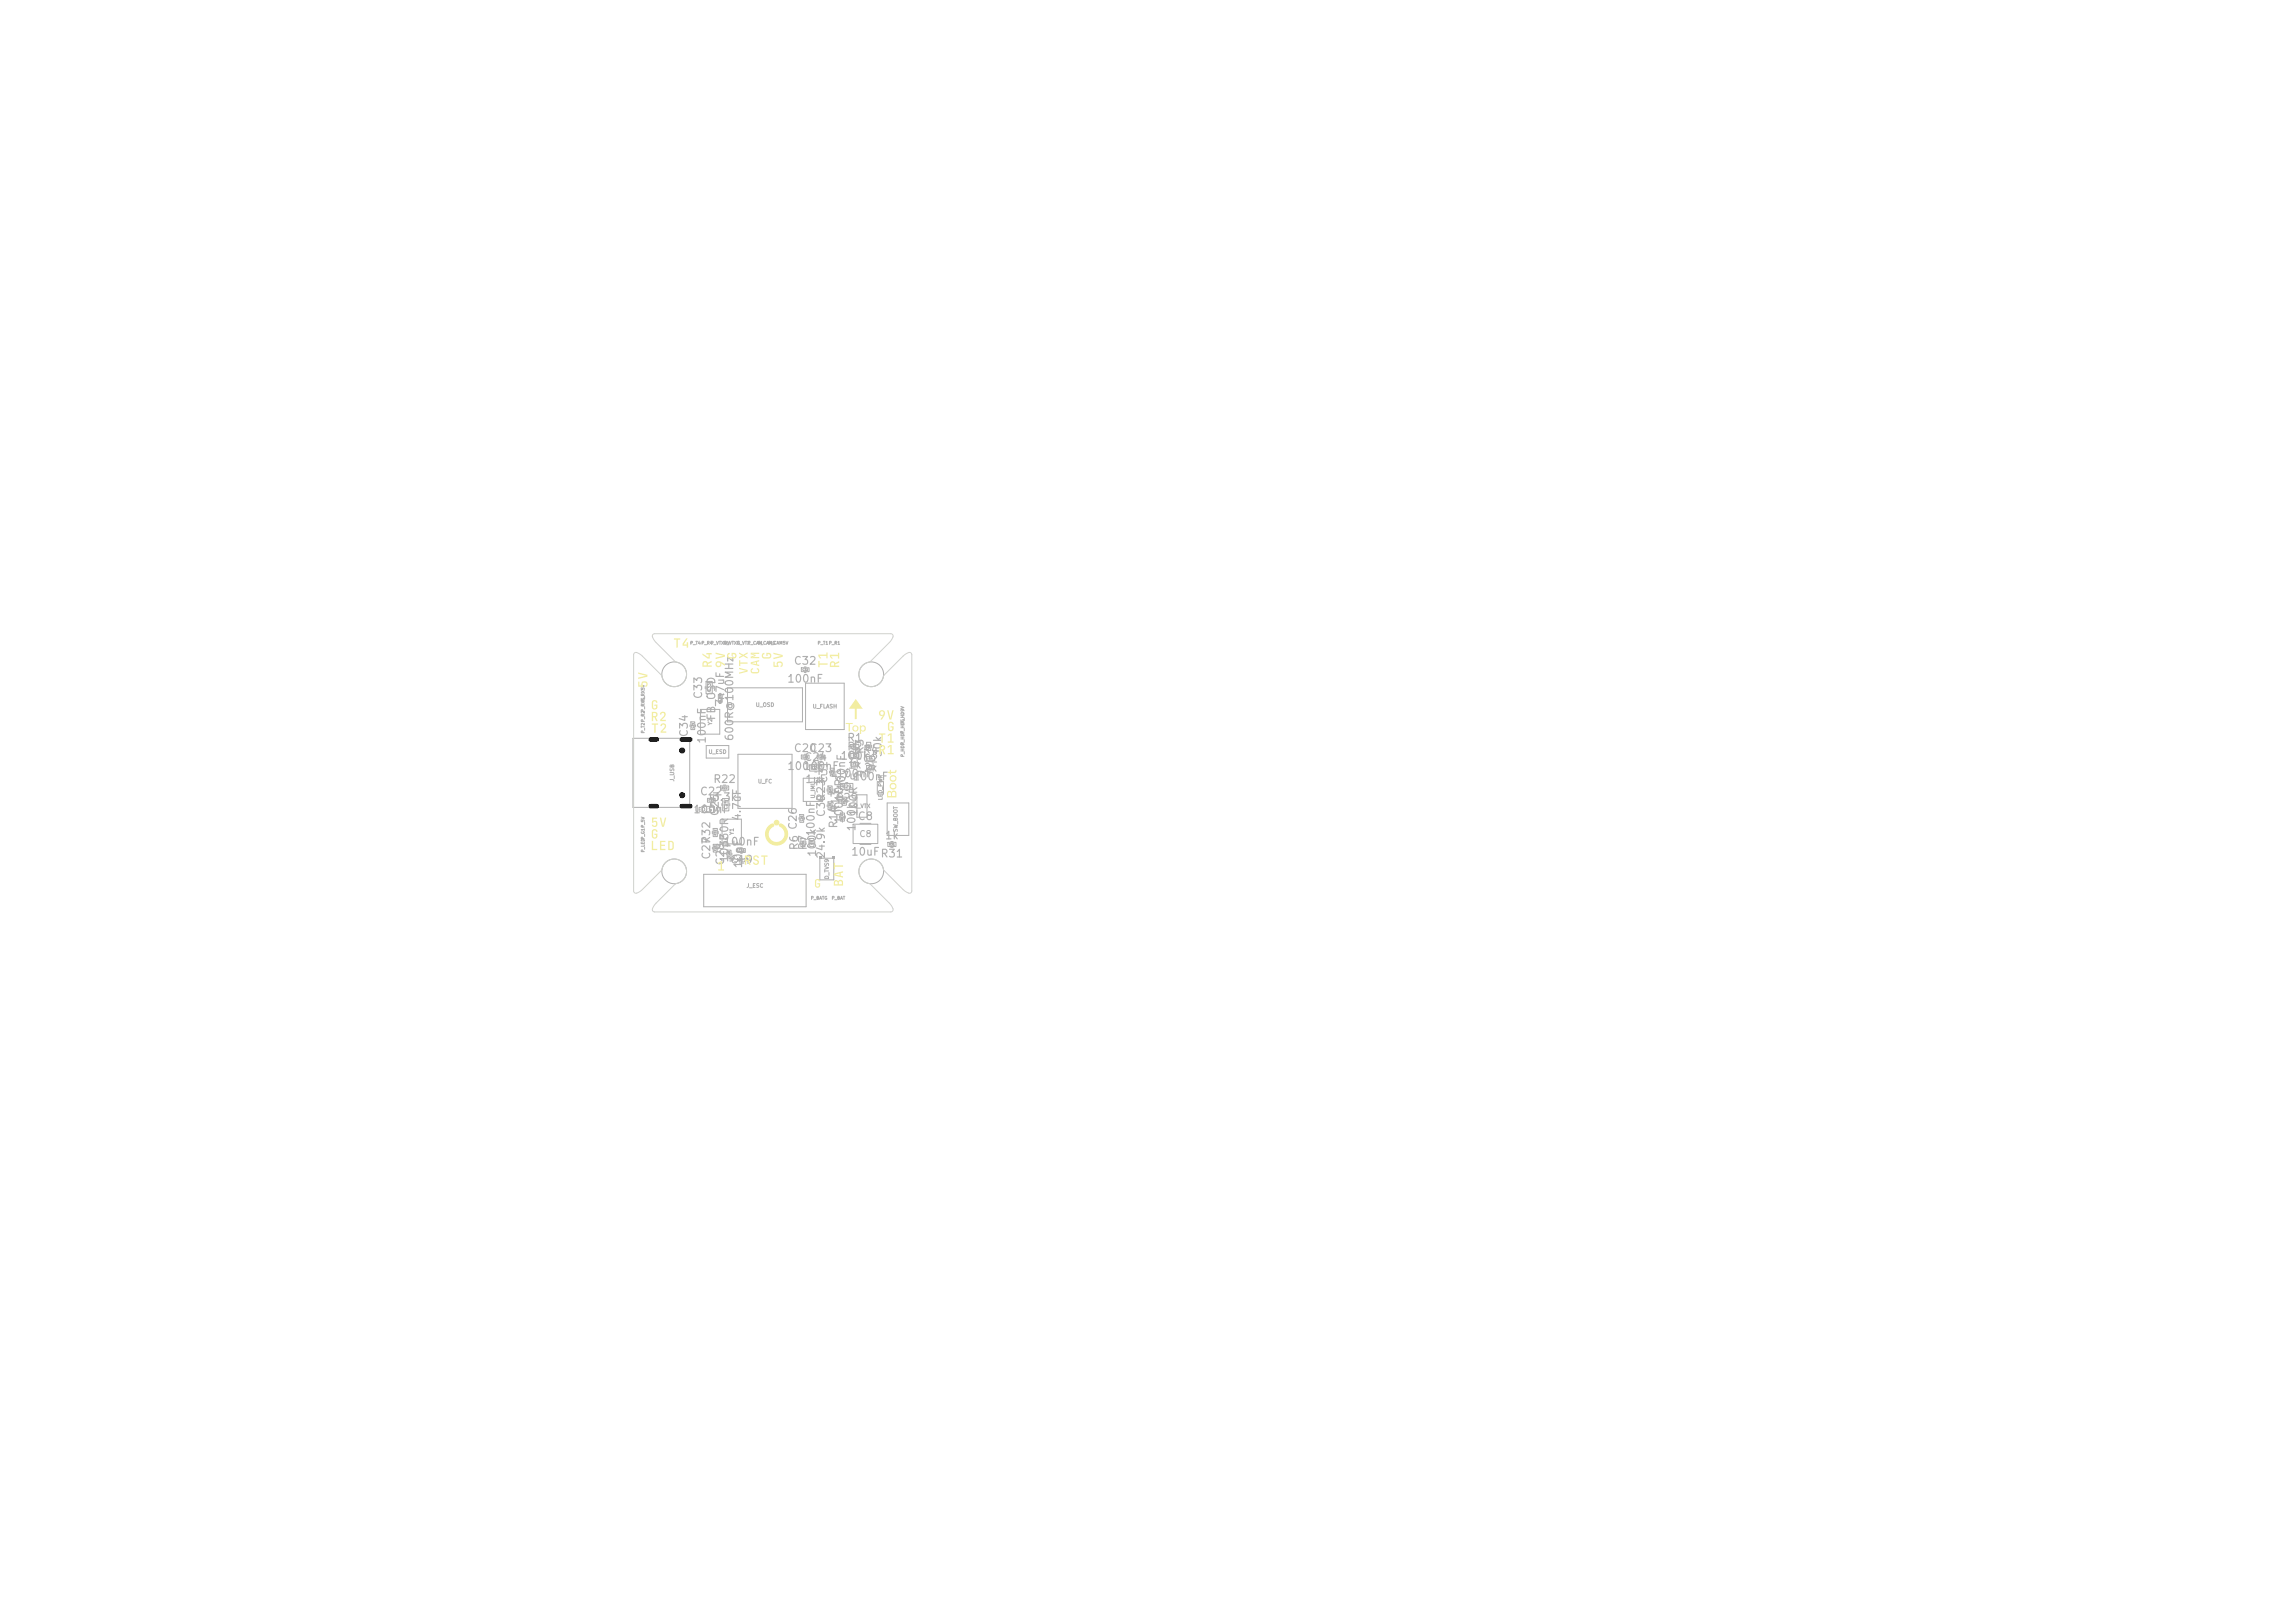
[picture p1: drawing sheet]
<svg xmlns="http://www.w3.org/2000/svg" width="297mm" height="210mm" viewBox="0 0 297 210" stroke-linecap="round" stroke-linejoin="round" font-family="sans-serif">
<defs><g id="words">
<g font-size="1" fill="#afafaf">
<text x="101.8" y="88.6">100nF</text>
<text x="102.7" y="86.3">C32</text>
<text x="89.3" y="95.5" transform="rotate(-90 89.3 95.5)">C34</text>
<text x="91.1" y="90.5" transform="rotate(-90 91.1 90.5)">C33</text>
<text x="92.8" y="93.3" transform="rotate(-90 92.8 93.3)">FB_OSD</text>
<text x="94" y="91.1" transform="rotate(-90 94 91.1)">4.7uF</text>
<text x="95.1" y="96" transform="rotate(-90 95.1 96)">600R@100MHz</text>
<text x="91.6" y="96.3" transform="rotate(-90 91.6 96.3)">100nF</text>
<text x="92.2" y="101.6">R22</text>
<text x="101.8" y="99.9">100nF</text>
<text x="102.7" y="97.6">C20</text>
<text x="103.8" y="99.9">100nF</text>
<text x="104" y="98.7">C24</text>
<text x="104.1" y="101.6">1uF</text>
<text x="104.7" y="97.6">C23</text>
<text x="107.3" y="101.5" transform="rotate(-90 107.3 101.5)">C31</text>
<text x="107.4" y="101.1">4.7uF</text>
<text x="108.2" y="100.8">100nF</text>
<text x="108.7" y="98.5">100k</text>
<text x="109.5" y="98.5">C1</text>
<text x="109.5" y="97.4">R2</text>
<text x="109.5" y="96.2">R1</text>
<text x="109.6" y="99.7">1k</text>
<text x="110.2" y="101.2">100nF</text>
<text x="111.6" y="98.9">C2</text>
<text x="111.6" y="97.8">R4</text>
<text x="111.7" y="100.1">2k</text>
<text x="112" y="97.7" transform="rotate(-90 112 97.7)">R3</text>
<text x="114.3" y="98" transform="rotate(-90 114.3 98)">30k</text>
<text x="89.6" y="105.5">100nF</text>
<text x="90.5" y="103.2">C22</text>
<text x="92.1" y="103.9">3.3k</text>
<text x="93.3" y="105.7" transform="rotate(-90 93.3 105.7)">C25</text>
<text x="96.1" y="106.3" transform="rotate(-90 96.1 106.3)">4.7uF</text>
<text x="107" y="105.8" transform="rotate(-90 107 105.8)">C30</text>
<text x="107" y="103.8" transform="rotate(-90 107 103.8)">R23</text>
<text x="108" y="104">C29</text>
<text x="108.6" y="107.3" transform="rotate(-90 108.6 107.3)">R14</text>
<text x="108.9" y="105.2" transform="rotate(-90 108.9 105.2)">R13</text>
<text x="109.3" y="106.7" transform="rotate(-90 109.3 106.7)">100nF</text>
<text x="109.3" y="103.8" transform="rotate(-90 109.3 103.8)">10R</text>
<text x="109.6" y="102.3" transform="rotate(-90 109.6 102.3)">100nF</text>
<text x="110.9" y="106.4">C8</text>
<text x="110.9" y="107.7" transform="rotate(-90 110.9 107.7)">100k</text>
<text x="111.2" y="105.7" transform="rotate(-90 111.2 105.7)">100R</text>
<text x="92.2" y="111.3" transform="rotate(-90 92.2 111.3)">C27</text>
<text x="92.2" y="109.3" transform="rotate(-90 92.2 109.3)">R32</text>
<text x="93.5" y="109.7">100nF</text>
<text x="94" y="112.1" transform="rotate(-90 94 112.1)">C28</text>
<text x="94.4" y="112">C19</text>
<text x="94.5" y="111.7" transform="rotate(-90 94.5 111.7)">10pF</text>
<text x="94.5" y="109.8" transform="rotate(-90 94.5 109.8)">330R</text>
<text x="96.3" y="112.4" transform="rotate(-90 96.3 112.4)">10pF</text>
<text x="103.5" y="110.1" transform="rotate(-90 103.5 110.1)">R6 C26</text>
<text x="104.7" y="110.1" transform="rotate(-90 104.7 110.1)">R7</text>
<text x="105.7" y="108.3" transform="rotate(-90 105.7 108.3)">100nF</text>
<text x="105.8" y="111" transform="rotate(-90 105.8 111)">100k</text>
<text x="107" y="111.2" transform="rotate(-90 107 111.2)">24.9k</text>
<text x="110.1" y="111">10uFR31</text>
<text x="114.4" y="108.9">1k</text>
</g>
<text font-size=".8" fill="#afafaf" x="111.1" y="108.5">C8</text>
<g font-size=".5" fill="#afafaf">
<text x="92.3" y="93.9" transform="rotate(-90 92.3 93.9)">Y2</text>
<text x="97.7" y="91.6">U_OSD</text>
<text x="105.1" y="91.8">U_FLASH</text>
<text x="87.4" y="101.2" transform="rotate(-90 87.4 101.2)">J_USB</text>
<text x="91.6" y="97.7">U_ESD</text>
<text x="98" y="101.5">U_FC</text>
<text x="89.9" y="105.1">LED_STAT</text>
<text x="105.6" y="103.4" transform="rotate(-90 105.6 103.4)">U_IMU</text>
<text x="110.4" y="104.7">Q_VTX</text>
<text x="114.3" y="103.6" transform="rotate(-90 114.3 103.6)">LED_PWR</text>
<text x="116.3" y="107.7" transform="rotate(-90 116.3 107.7)">SW_BOOT</text>
<text x="95.1" y="108.1" transform="rotate(-90 95.1 108.1)">Y1</text>
<text x="107.4" y="113.8" transform="rotate(-90 107.4 113.8)">D_TVS9</text>
<text x="96.6" y="115">J_ESC</text>
</g>
<g font-size=".4" fill="#afafaf">
<text x="89.3" y="83.5">P_T4P_R4</text>
<text x="91.9" y="83.5">P_VTX9V</text>
<text x="93.6" y="83.5">P_VTXG</text>
<text x="95.3" y="83.5">P_VTX</text>
<text x="96.7" y="83.5">P_CAM</text>
<text x="98" y="83.5">P_CAMG</text>
<text x="99.3" y="83.5">P_CAM5V</text>
<text x="105.8" y="83.5">P_T1P_R1</text>
<text x="92.1" y="89.6" transform="rotate(-90 92.1 89.6)">C33</text>
<text x="83.5" y="94.9" transform="rotate(-90 83.5 94.9)">P_T2P_R2</text>
<text x="83.5" y="92.2" transform="rotate(-90 83.5 92.2)">P_RXG</text>
<text x="83.5" y="90.8" transform="rotate(-90 83.5 90.8)">P_RX5V</text>
<text x="117.1" y="95" transform="rotate(-90 117.1 95)">P_HDG</text>
<text x="117.1" y="93.7" transform="rotate(-90 117.1 93.7)">P_HD9V</text>
<text x="105" y="99.7">C24</text>
<text x="117.1" y="98" transform="rotate(-90 117.1 98)">P_HDR</text>
<text x="117.1" y="96.5" transform="rotate(-90 117.1 96.5)">P_HDT</text>
<text x="94.2" y="104.7" transform="rotate(-90 94.2 104.7)">C25</text>
<text x="109" y="102.1">C29</text>
<text x="83.5" y="110.3" transform="rotate(-90 83.5 110.3)">P_LED</text>
<text x="83.5" y="108.7" transform="rotate(-90 83.5 108.7)">P_G1P_5V</text>
<text x="94.3" y="111.6">TP_NRST</text>
<text x="104.9" y="116.5">P_BATG</text>
<text x="107.6" y="116.5">P_BAT</text>
</g>
<g font-size=".3" fill="#afafaf">
<text x="103.8" y="86.8">C32</text>
<text x="89.8" y="94.3" transform="rotate(-90 89.8 94.3)">C34</text>
<text x="93.4" y="91.1" transform="rotate(-90 93.4 91.1)">FB_OSD</text>
<text x="103.8" y="98.1">C20</text>
<text x="105.9" y="98.1">C23</text>
<text x="107.9" y="100.3" transform="rotate(-90 107.9 100.3)">C31</text>
<text x="110.3" y="99.1">C1</text>
<text x="110.3" y="98">R2</text>
<text x="110.3" y="96.8">R1</text>
<text x="112.4" y="99.5">C2</text>
<text x="112.4" y="98.4">R4</text>
<text x="112.6" y="96.9" transform="rotate(-90 112.6 96.9)">R3</text>
<text x="91.7" y="103.7">C22</text>
<text x="93.4" y="102.2">R22</text>
<text x="103.9" y="106.3" transform="rotate(-90 103.9 106.3)">C26</text>
<text x="107.6" y="104.6" transform="rotate(-90 107.6 104.6)">C30</text>
<text x="107.6" y="102.6" transform="rotate(-90 107.6 102.6)">R23</text>
<text x="109.2" y="106.1" transform="rotate(-90 109.2 106.1)">R14</text>
<text x="109.5" y="104.1" transform="rotate(-90 109.5 104.1)">R13</text>
<text x="92.7" y="110.1" transform="rotate(-90 92.7 110.1)">C27</text>
<text x="92.8" y="108.1" transform="rotate(-90 92.8 108.1)">R32</text>
<text x="94.5" y="110.9" transform="rotate(-90 94.5 110.9)">C28</text>
<text x="95.6" y="110.2">C19</text>
<text x="104.1" y="109.3" transform="rotate(-90 104.1 109.3)">R6</text>
<text x="105.3" y="109.3" transform="rotate(-90 105.3 109.3)">R7</text>
<text x="115" y="109.5">R31</text>
</g>
</g></defs>
<g fill="none" stroke="#afafaf" stroke-width=".13">
<path d="M81.9 95.5h7.4v9h-7.4zM91.3 88.8v.3M91.4 88.2h.8v1.6h-.8zM92.3 88.8v.3M93 89.9h.5v1h-.5zM94.1 89h9.8v4.4h-9.8zM103.7 86.4h1v.5h-1zM104.1 86.3h.2M104.1 87h.2M104.8 99h1.6v.8h-1.6zM105.4 98.9h.3M105.4 99.9h.3"/>
<path d="M105.8 97.7h1v.5h-1zM106.1 97.6h.3M106.1 98.3h.3M112.1 97.9h1.1v.5h-1.1zM112.5 97.8h.3M112.5 98.5h.3M91.6 103.3h1v.5h-1zM91.9 103.2h.3M91.9 103.9h.3M92.2 109.6v.3M92.3 109.3h.5v1h-.5zM92.9 109.6v.3"/>
<path d="M93.4 106h2.5v3.2h-2.5zM94 110.4v.2M94.1 110h.5v1h-.5zM94.7 110.4v.2M95.5 109.8h1v.5h-1zM95.8 109.7h.3M95.8 110.4h.3M103.5 108.9v.3M103.6 108.5h.6v1h-.6zM103.9 100.7h2.5v3h-2.5zM104.3 108.9v.3M104.7 108.9v.3"/>
<path d="M104.8 108.5h.5v1h-.5zM105.4 108.9v.3M106.1 111.1h1.8v2.8h-1.8zM108.8 101.4h1.6v.8h-1.6zM109.4 101.3h.3M109.4 102.3h.3M110.9 102.8h1.3v2.9h-1.3zM113.5 101.1h.8v1.6h-.8z"/>
<circle cx="112.7" cy="87.3" r="1.6"/>
</g>
<g fill="#afafaf">
<path d="M105.9 110.7h.4v.4h-.4z"/>
<path d="M107.7 110.7h.4v.4h-.4z"/>
</g>
<g fill="none" stroke="#afafaf" stroke-width=".13">
<path d="M89.3 93.8v.2M89.4 93.4h.5v1h-.5zM90 93.8v.2M90.6 91.8h2.5v3.2h-2.5zM91.4 96.5h2.9v1.6h-2.9zM95.5 97.6h7v7h-7zM103.7 97.7h1v.5h-1zM104.1 97.6h.2M104.1 98.3h.2M104.3 88.4h5v6h-5zM107.3 99.8v.2M107.5 99.4h.5v1h-.5z"/>
<path d="M108.1 99.8v.2M110.1 97.5h1v.5h-1zM110.1 96.3h1v.6h-1zM110.1 98.7h1v.5h-1zM110.5 97.4h.3M110.5 98.1h.3M110.5 96.2h.3M110.5 97h.3M110.5 98.5h.2M110.5 99.3h.2M112 96.4v.3M112.1 96.1h.6v1h-.6z"/>
<path d="M112.2 99.1h1v.5h-1zM112.5 98.9h.3M112.5 99.7h.3M112.8 96.4v.3M90.8 104.3h1.6v.8h-1.6zM91.1 113.1h13.2v4.2h-13.2zM92.2 107.6v.3M92.3 107.2h.5v1h-.5zM92.9 107.6v.3M93.3 101.7h1v.5h-1zM93.4 104v.3M93.5 103.3h.8v1.6h-.8z"/>
<path d="M93.6 101.6h.3M93.6 102.3h.3M94.4 104v.3M103.4 105.8v.2M103.5 105.4h.5v1h-.5zM104.1 105.8v.2M107 102.1v.3M107 104.1v.3M107.1 101.7h.6v1.1h-.6zM107.2 103.8h.5v1h-.5zM107.8 104.1v.3M107.8 102.1v.3"/>
<path d="M108.6 105.6v.3M108.7 105.2h.6v1h-.6zM108.9 103.5v.3M109 103.1h.5v1.1h-.5zM109.4 105.6v.3M109.6 103.5v.3M110.4 106.7h3.2v2.4h-3.2zM111.3 106.5h1.4M111.3 109.3h1.4M114.8 103.9h2.8v4.2h-2.8zM114.9 109h1v.5h-1zM115.3 108.9h.3"/>
<path d="M115.3 109.6h.3"/>
<circle cx="87.2" cy="87.3" r="1.6"/>
<circle cx="87.3" cy="112.7" r="1.6"/>
<circle cx="112.7" cy="112.7" r="1.6"/>
</g>
<g fill="#f2eda1">
<path d="M84.4 108.8h.1v1h.6v.2h-.7z"/>
<path d="M110.8 90.4l.9 1.3h-.8v1.4h-.3v-1.4h-.8z"/>
<path d="M84.4 93.6h.8v.2h-.4v1h-.1v-1h-.3z"/>
<path d="M87.2 82.6h.8v.2h-.3v1h-.2v-1h-.3z"/>
<path d="M95.6 85.4h.2v.3h1v.2h-1v.3h-.2z"/>
<path d="M98.5 110.7h.8v.2h-.3v1h-.2v-1h-.3z"/>
<path d="M105.9 85.5h.2v.3h1v.2h-1v.3h-.2z"/>
<path d="M107.9 111.7h.2v.3h1v.2h-1v.3h-.2z"/>
<path d="M109.4 93.5h1v.2h-.4v1h-.2v-1h-.4z"/>
<path d="M113.8 94.9h.8v.2h-.4v1h-.1v-1h-.3z"/>
<path d="M92.9 111.7l.3-.2h.2v1h.3v.2h-.8v-.2h.4v-.9l-.4 .2z"/>
<path d="M105.9 84.7h1v-.3h.2v.8h-.2v-.3h-.8l.2 .3h-.2l-.2-.3z"/>
<path d="M107.4 84.7h1v-.2h.2v.7h-.2v-.3h-.8l.2 .3h-.2l-.2-.3z"/>
<path d="M114.9 95.1l.3-.2h.2v1h.3v.2h-.8v-.2h.3v-.8l-.3 .2z"/>
<path d="M114.9 96.6l.3-.2h.2v1h.3v.2h-.8v-.2h.3v-.8l-.3 .2z"/>
<path d="M85.4 108.8h.7v.2h-.5v.3h.5v.2h-.5v.3h.5v.2h-.7z"/>
<path d="M88.8 82.6h.2l-.5 .8h.4v-.3h.2v.7h-.2v-.2h-.6v-.3z"/>
<path d="M90.9 84.5l.7 .5 .1-.3h-.3v-.2h.7v.2h-.3v.5h-.2l-.7-.5z"/>
<path d="M82.6 87l1.2 .3v.3l-1.2 .3v-.2l1-.3-1-.2z"/>
<path d="M85.4 105.8h.2l.2 1 .2-1h.2l-.3 1.2h-.2z"/>
<path d="M92.6 84.4l1.2 .3v.3l-1.2 .3v-.2l1.1-.2-1.1-.3z"/>
<path d="M95.7 86.4l1.1 .3v.2l-1.1 .3v-.2l.9-.2-.9-.2z"/>
<path d="M100.1 84.4l1.2 .4v.2l-1.2 .3v-.2l1-.2-1-.3z"/>
<path d="M114.8 91.9h.2l.2 1.1 .3-1.1h.2l-.4 1.2h-.2z"/>
<path d="M97.1 85.7l1.1-.3v.2l-.2 .1v.3h.2v.2l-1.1-.3v-.1h.2l.5 .1v-.2l-.5 .1h-.2z"/>
<path d="M107.9 113l1.2-.3v.2l-.3 .1v.3l.3 .1v.2l-1.2-.3v-.1h.2l.5 .1v-.3l-.5 .2h-.2z"/>
<path d="M95.7 84.4l.5 .3 .6-.3v.2l-.5 .2 .5 .2v.2l-.6-.3-.5 .3v-.2l.4-.2-.4-.2z"/>
<path d="M114.9 99.9h.3v-.3h.1v.3h.5l.1-.3h.1v.1a.25 .25 0 0 1-.3 .3h-.4v.2h-.1v-.2h-.2z"/>
<path d="M91 85.6l.3-.1 .3 .3 .5-.3v.2l-.5 .2v.2h.5v.2h-1.2v-.2h.5v-.3l-.1-.1-.2 .1v.3h-.2z"/>
<path d="M107.5 85.7l.3-.1 .3 .2 .5-.3v.2l-.5 .3v.1h.5v.2h-1.2v-.2h.5v-.3l-.1-.1-.2 .1v.3h-.2z"/>
<path d="M84.4 92.1h.4l.2 .2 .1 .3-.2 .2 .2 .5h-.2l-.2-.5h-.2v.5h-.1v-1h.1v.4l.3-.1 .1-.1-.1-.2h-.4z"/>
<path d="M96.4 110.7h.5l.2 .2v.3l-.2 .2 .3 .5h-.2l-.3-.5h-.1v.5h-.2v-1h.2v.3h.3l.1-.1-.1-.2h-.5z"/>
<path d="M113.8 96.4h.5l.2 .1v.4l-.2 .2 .3 .5h-.2l-.2-.5h-.2v.5h-.2v-1h.2v.3h.3l.1-.1-.1-.2h-.5z"/>
<path d="M86.5 108.8h.4l.3 .2v.7l-.2 .3h-.5v-1h.2v.8h.2l.1-.2v-.6h-.5z"/>
<path d="M97.1 84.5h1.1v.1h-1l.6 .1v.2l-.6 .2 1-.1v.2h-1.1v-.2l.6-.2-.6-.1z"/>
<path d="M85.5 92.2l.3-.1 .3 .2v.3l-.5 .5h.6v.2h-.8v-.2l.6-.6-.1-.2h-.1h-.2v.2h-.2z"/>
<path d="M85.6 93.7l.3-.1 .3 .2v.3l-.5 .5h.5v.2h-.7v-.2l.5-.6v-.2h-.2h-.1l-.1 .2h-.1z"/>
<path d="M82.6 88.2h.2v.5h.3l-.1-.2a.3 .3 0 0 1 .3-.3h.2a.37 .37 0 0 1 .3 .3 .37 .37 0 0 1-.3 .4l.2-.4-.2-.2-.3 .1 .1 .5h-.7z"/>
<path d="M84.4 105.8h.6v.2h-.4l-.1 .3 .2-.1a.3 .3 0 0 1 .4 .3v.2a.37 .37 0 0 1-.4 .3 .37 .37 0 0 1-.3-.3l.3 .2 .2-.2-.1-.3-.4 .1z"/>
<path d="M100.1 85.6h.2v.5h.3l-.1-.2a.3 .3 0 0 1 .3-.3h.2a.37 .37 0 0 1 .3 .3 .37 .37 0 0 1-.3 .4l.2-.4-.2-.1-.3 .1 .1 .4h-.7z"/>
<path d="M111.3 93.9h.1v.1l.2-.1h.2l.2 .3v.2l-.1 .2-.3 .1-.2-.2v.5h-.1v-.7h.1l.1 .2h.2l.1-.1 .1-.2-.1-.2h-.2l-.1 .1-.1 .2h-.1z"/>
<path d="M108 113.9h.3l.2 .2 .1-.2h.3l.2 .2v.5h-1.2v-.2h1v-.3l-.1-.1-.2 .1v.3h-.2v-.3l-.2-.1-.1 .1v.3h-.2z"/>
<path d="M114.9 102.4l.3-.1 .2 .2 .2-.2 .3 .1 .1 .2v.6h-1.2v-.2h1.1v-.4l-.2-.1-.2 .1-.1 .4h-.1v-.4l-.2-.1-.2 .1v.4h-.1z"/>
<path d="M97.2 86.6l.3-.1v.1l-.2 .1v.2l.7 .1 .1-.2-.2-.2v-.1h.2l.1 .2v.2l-.2 .2h-.7l-.2-.2z"/>
<path d="M84.5 90.7l.3-.1 .3 .2v.1h-.2l-.2-.2-.2 .2v.6l.1 .1h.2l.1-.1v-.2h-.2v-.1h.4v.4l-.2 .2h-.3l-.2-.2v-.7z"/>
<path d="M84.5 107.4l.3-.1 .3 .2v.1h-.2l-.2-.2-.2 .2v.6l.1 .1h.2l.1-.1v-.2h-.2v-.1h.4v.4l-.2 .2h-.3l-.2-.2v-.7z"/>
<path d="M94.2 84.6l.2-.1v.2l-.2 .1 .1 .2h.7l.1-.1v-.2h-.3v.2h-.1v-.4h.4l.2 .2v.3l-.3 .2h-.7l-.2-.3z"/>
<path d="M98.7 84.6l.2-.1v.2l-.2 .1 .1 .2h.7l.1-.1v-.2h-.3v.2h-.1v-.4h.4l.2 .2v.3l-.3 .2h-.7l-.2-.3z"/>
<path d="M105.6 113.8l.3-.1 .2 .2v.2h-.1l-.2-.2-.2 .1v.6l.1 .1h.2l.1-.1v-.2h-.2v-.1h.3v.4l-.2 .1h-.2l-.2-.1v-.7z"/>
<path d="M115 93.5l.4-.1 .2 .2 .1 .1h-.2l-.2-.2-.2 .2v.6l.1 .1h.2l.1-.1v-.2h-.3v-.1h.5l-.1 .4-.2 .2h-.3l-.2-.2v-.7z"/>
<path d="M92.7 85.7l.2-.1h.4l.5 .3v.2l-.5-.3v.2v.2l-.2 .1h-.3l-.2-.4h.1l.1 .2 .2 .1 .2-.1v-.2l-.2-.2-.3 .2h-.1z"/>
<path d="M113.9 92l.4-.1 .2 .3v.3l-.4 .6h-.2l.4-.5h-.4l-.2-.3h.2l.1 .2h.2l.1-.1 .1-.2-.3-.2-.2 .3h-.2z"/>
<path d="M115.3 100.4l.3-.1 .3 .1 .1 .3-.1 .3-.3 .2-.3-.2-.2-.3h.2l.1 .2 .2 .1 .2-.1 .1-.2-.1-.2h-.2h-.2l-.1 .2h-.2z"/>
<path d="M115.3 101.4l.3-.1 .3 .1 .1 .3-.1 .3-.3 .2-.3-.2-.2-.3h.2l.1 .2 .2 .1 .2-.1 .1-.2-.1-.2h-.2h-.2l-.1 .2h-.2z"/>
<path d="M110.4 94l.3-.1 .3 .1 .1 .3-.1 .3-.3 .1-.3-.2-.1-.2h.2v.2h.2h.2v-.2v-.2l-.2-.1-.2 .1v.2h-.2z"/>
<path d="M97.6 110.8l.2-.1a.34 .34 0 0 1 .4 .3h-.2l-.1-.2-.2 .1v.2l.4 .2 .1 .3-.1 .3h-.4l-.2-.1-.1-.2h.2l.2 .2 .2-.1v-.1v-.2l-.5-.2v-.2z"/>
<path d="M99.4 106.9l.6-.4 .2 .2-.1 .3a1.03 1.03 0 0 0-.3 1.6 1.03 1.03 0 0 0 1.6-.1 1.03 1.03 0 0 0-.6-1.6v-.2l.2-.2 .6 .4 .3 .6 .1 .7-.2 .4-.4 .5-.4 .2-.6 .1-.8-.3-.5-.6-.1-.8 .2-.5z"/>
<circle cx="100.5" cy="106.4" r=".37"/>
</g>
<path d="M84.5 82.1l.2-.1h30.6l.2 .1 .1 .3-.4 .6-2.6 2.6a1.63 1.63 0 0 0-1.4 1.7 1.63 1.63 0 0 0 1.6 1.6 1.63 1.63 0 0 0 1.6-1.5l2.6-2.6 .6-.4 .3 .1 .1 .2v30.6l-.1 .2-.3 .1-.6-.4-2.6-2.6a1.63 1.63 0 0 0-1.7-1.4 1.63 1.63 0 0 0-1.6 1.6 1.63 1.63 0 0 0 1.5 1.6l2.6 2.6 .4 .6-.1 .3-.2 .1h-30.6l-.2-.1-.1-.3 .4-.6 2.6-2.6a1.63 1.63 0 0 0 1.4-1.7 1.63 1.63 0 0 0-1.6-1.6 1.63 1.63 0 0 0-1.6 1.5l-2.6 2.6-.6 .4-.3-.1-.1-.2v-30.6l.1-.2 .3-.1 .6 .4 2.6 2.6a1.63 1.63 0 0 0 1.7 1.4 1.63 1.63 0 0 0 1.6-1.6 1.63 1.63 0 0 0-1.5-1.6l-2.6-2.6-.4-.6z" fill="none" stroke="#d0d2cd" stroke-width=".13"/>
<g fill="#000" stroke="#000" stroke-width=".13">
<circle cx="88.3" cy="97.1" r=".32"/>
<circle cx="88.3" cy="102.9" r=".32"/>
</g>
<path d="M84.2 95.7h.8M88.2 95.7h1.1M84.2 104.3h.8M88.2 104.3h1.1" fill="none" stroke="#000" stroke-width=".6"/>
<use href="#words"/>
</svg>
